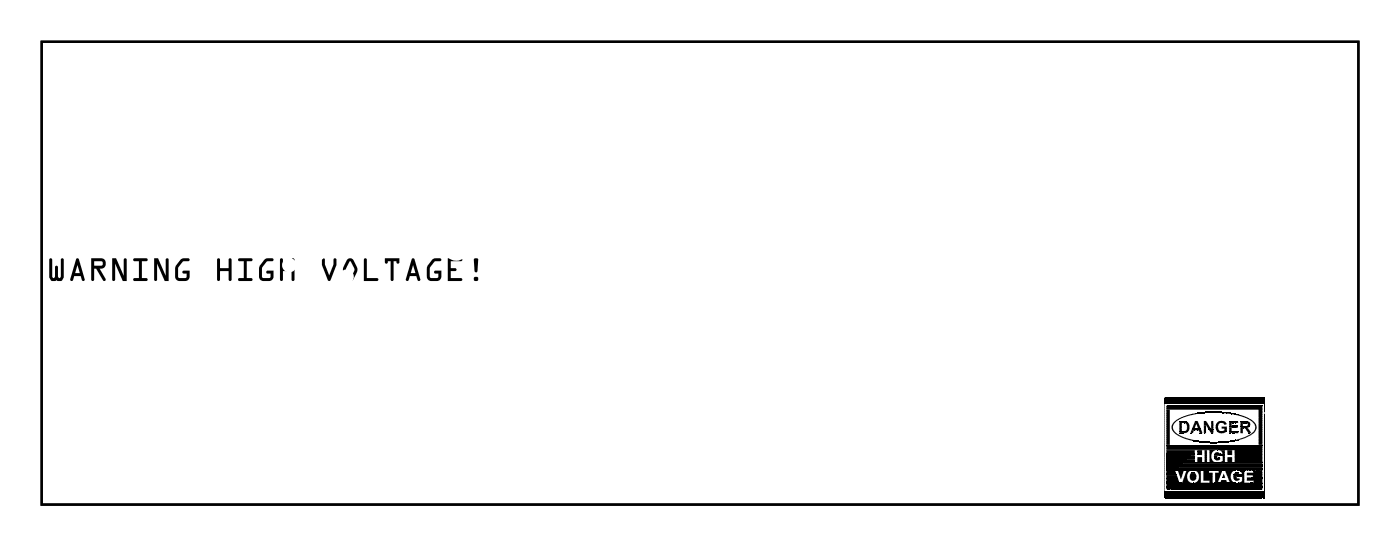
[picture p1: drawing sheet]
<svg xmlns="http://www.w3.org/2000/svg" width="122mm" height="48mm" viewBox="0 0 122 48" stroke-linecap="round" stroke-linejoin="round" font-family="sans-serif">
<path d="M3.6 3.6h114.8v40.3h-114.8z" fill="none" stroke="#000" stroke-width=".2"/>
<g fill="#000">
<path d="M101.5 34.6h.1zM101.5 35.2l.1 7.6-.1-.1zM101.6 35.1v.1zM101.6 34.6h.1zM101.6 34.6l.1 .1zM101.7 35.3h8.4v3.4h-.4v-3h-8zM101.7 35.7h.3v3h-.3zM101.7 38.8h8.4v1.4l-2.5 .1v-1.1h-5.9zM101.7 39.2h4.4l-.3 .1-.2 .2v.4l.3 .4h-.5v-1.1zM101.7 39.2h2.5v.3h-2.5zM101.7 39.5h2.5l-.2 .1zM101.7 39.6h2.5v.1z"/>
<path d="M101.7 39.9h2.5zM101.7 40h2.5v.1zM101.7 34.6l.1 .1zM101.7 39.8l2.5-.1v.1zM101.7 39.9h1.9zM101.8 34.6l.1 .1zM101.9 34.6v.1zM101.9 34.6h.1zM102 34.6v.1zM102 34.6h.1zM102.1 34.6v.1zM102.1 34.6h.1z"/>
<path d="M102.1 34.6l.1 .1zM102.2 34.6h.1zM102.2 34.6l.1 .1zM102.3 34.6l.1 .1zM102.4 34.6l.1 .1zM102.5 34.6l.1 .1zM102.6 34.6v.1zM102.6 34.6h.1zM102.7 34.6v.1zM102.7 34.6h.1zM102.8 34.6v.1zM102.8 34.6h.1z"/>
<path d="M102.8 36.7h.7zM102.8 37.5l.8 .1zM102.8 37.7h.1zM102.8 34.6l.1 .1zM102.8 36.7h.5zM102.8 36.7h.8l.1 .3-.1 .5h-.3l.2-.2-.1-.4-.6-.1zM102.8 36.9l.2-.1v.7h-.2zM102.8 37.6h.8l-.3 .1h-.5zM102.9 34.6h.1zM102.9 34.6l.1 .1zM102.9 37.7h.1zM103 34.6l.1 .1z"/>
<path d="M103 37.7h.1zM103.1 34.6l.1 .1zM103.1 37.7h.1zM103.2 34.6v.1zM103.2 34.6h.1zM103.3 34.6v.1zM103.3 34.6h.1zM103.4 34.6v.1zM103.4 34.6h.1zM103.4 34.6l.1 .1zM103.5 34.6h.1zM102.3 36.8l.7-.5 .5-.2h.4l-.9 .3-.4 .3-.3 .3v.3l.1 .2 .4 .4 .6 .3 .9 .2-.8-.1-1-.5-.4-.5v-.2z"/>
<path d="M103.5 34.6l.1 .1zM103.6 34.6l.1 .1zM103.7 34.6l.1 .1zM103.8 34.6l.1 .1zM103.8 37.7h.1zM103.9 34.6v.1zM103.9 37.5h.2l-.1 .2h-.2zM103.9 37.3h.8l.1 .4h-.2l-.1-.2h-.6zM103.9 38.4h.5zM103.9 34.6h.1zM103.9 37.3h.5zM103.9 37.3h.8z"/>
<path d="M103.6 36.1l.9-.1-.6 .2zM104 34.6v.1zM104 34.6h.1zM104.1 34.6v.1zM104.1 38.4h.5zM104.1 36.9h.2v.1l-.1 .3h-.2zM104.1 36h.6zM104.1 34.6h.1zM104.1 34.6l.1 .1zM104.2 34.6h.1zM104.2 36.7h.3l.2 .6h-.2l-.2-.4h-.2zM104.2 38.4h.7z"/>
<path d="M104.2 34.6l.1 .1zM104.2 36h.7zM104.3 34.6l.1 .1zM104.4 39.3h.4v.3h-.4zM104.4 34.6l.1 .1zM104.4 39.2h.4v.1zM104.4 39.3h.2zM104.4 39.3h.4zM104.4 39.6h.1zM104.4 39.8h.4v.5h-.4zM104.4 35.9l.9 .1zM104.4 38.4l.8 .1z"/>
<path d="M104.5 34.6v.1zM104.5 34.6h.1zM104.5 39.6h.1zM104.6 34.6v.1zM104.6 34.6h.1zM104.7 34.6v.1zM104.7 34.6h.1zM104.7 34.6l.1 .1zM104.8 34.6h.1zM104.8 34.6l.1 .1zM104.8 38.5h2zM104.9 35.9h1.9z"/>
<path d="M104.9 34.6l.1 .1zM104.9 37h.3v.7h-.3zM105 36.7h.2l.4 .6h-.3l-.1-.3h-.3zM105 34.6l.1 .1zM105 39.2h.2v1.1h-.2zM105.1 34.6l.1 .1zM105.2 34.6v.1zM105.2 34.6h.1zM105.2 35.8l1.2 .1zM105.2 38.5l1.3 .1zM105.3 34.6v.1zM105.3 34.6h.1z"/>
<path d="M105.4 34.6v.1zM105.4 37.3h.2zM105.4 37.3l.4 .1zM105.4 37.4h.4v.3h-.2zM105.4 34.6h.1zM105.4 34.6l.1 .1zM105.5 34.6h.1zM105.5 34.6l.1 .1zM105.6 34.6l.1 .1zM105.6 36.7h.2v.6h-.2zM105.7 34.6l.1 .1zM105.8 34.6v.1z"/>
<path d="M105.8 34.6h.1zM105.8 39.5l1 .1zM105.8 39.6h1v.7h-.4l.2-.2v-.4h-.8zM105.8 39.7h.3l.1 .2h-.4zM105.9 34.6v.1zM105.9 39.9h.5zM105.9 39.9l.5 .1-.2 .1h-.2zM105.9 34.6h.1zM106 34.6v.1zM106 34.6h.1zM106 34.6l.1 .1zM106 39.4h.3l.1 .1h-.5z"/>
<path d="M106.1 36.8h.3l-.2 .2v.3l.2 .2h-.3l-.1-.1v-.2zM106.1 35.9v.1zM106.1 34.6h.1zM106.1 37.5l.9 .1zM106.1 39.2h.1zM106.1 34.6l.1 .1zM106.1 37.6h.8l-.4 .1zM106.2 35.9v.1zM106.2 34.6l.1 .1zM106.2 35.9l.1 .1zM106.3 34.6l.1 .1zM106.3 35.9l.1 .1z"/>
<path d="M106.3 39.2h.5v.3h-.3h.1v-.1zM106.4 34.6l.1 .1zM106.4 35.9l.9 .1zM106.5 38.4l.8 .1zM106.5 34.6v.1zM106.1 36.8l.4-.2 .3 .1 .1 .2-.2 .1-.1-.2zM106.5 37.1h.5v.4h-.4h.2v-.2h-.3zM106.5 34.6h.1zM106.6 34.6v.1zM106.6 34.6h.1zM106.7 34.6v.1zM106.7 34.6h.1z"/>
<path d="M106.7 36h.9zM106.7 34.6l.1 .1zM106.8 34.6h.1zM106.8 38.4h.7zM106.8 34.6l.1 .1zM106.9 34.6l.1 .1zM107 34.6l.1 .1zM107 39.2h.4v.4h-.4zM107 39.6h.1zM107 39.8h.4v.5h-.4zM107.1 38.4h.5zM107.1 34.6v.1z"/>
<path d="M107.1 34.6h.1zM107.1 37.1h.8zM107.1 39.6h.1zM107.2 34.6v.1zM107.2 36.7h.8zM107.2 36.7h.8v.1h-.9zM107.2 36.8h.2v.3h-.2zM107.2 37.1h.7v.1h-.8zM107.2 37.2h.2v.3h-.2zM107.2 37.5l.8 .1zM107.1 37.6h.9v.1h-.8zM107.2 37.7h.1z"/>
<path d="M107.2 34.6h.1zM107.2 36h.6zM107.3 34.6v.1zM107.3 38.4h.5zM107.3 34.6h.1zM107.3 34.6l.1 .1zM107.4 36.7h.1zM107.4 37.7h.1zM107.4 34.6h.1zM107.4 36l.5 .1zM107.4 34.6l.1 .1zM107.4 38.3l.5 .1z"/>
<path d="M107.5 37.2v.1zM107.5 36.7h.1zM107.5 37.7h.1zM107.5 34.6l.1 .1zM107.5 37.2l.1 .1zM107.6 36.1h.4zM107.6 34.6l.1 .1zM107.6 36.7h.1zM107.6 37.7h.1zM107.6 37.2l.2 .1zM107.6 38.3h.4zM107.7 34.6l.1 .1z"/>
<path d="M107.7 36.1l.8 .1 .8 .5 .3 .4-.2 .5-.8 .6-.6 .1h-.2l.7-.2 .6-.3 .3-.3 .1-.4-.2-.3-.4-.3zM107.7 36.7h.1zM107.8 34.6v.1zM107.8 34.6h.1zM107.8 36.7h.1zM107.9 34.6v.1zM107.9 34.6h.1zM108 34.6v.1zM108 34.6h.1zM108 34.6l.1 .1zM108.1 34.6h.1zM108.1 34.6l.1 .1z"/>
<path d="M108.1 37.1h.8l-.1 .2 .3 .4h-.3l-.2-.4h-.4zM108.1 37.3h.3v.4h-.3zM108.2 36.7h.6zM108.2 36.7h.7l.1 .2v.2h-.3l.1-.1v-.1l-.7-.1zM108.2 36.8h.2v.3h-.3zM108.2 37.1h.8zM108.2 34.6l.1 .1zM108.2 36.7h.1zM108.3 34.6l.1 .1zM108.3 36.7h.1zM108.4 34.6v.1zM108.4 36.7h.1z"/>
<path d="M108.4 34.6h.1zM108.5 34.6v.1zM108.5 36.7h.1zM108.5 34.6h.1zM108.6 34.6v.1zM108.6 34.6h.1zM108.6 34.6l.1 .1zM108.7 34.6h.1zM108.7 34.6l.1 .1zM108.8 34.6l.1 .1zM108.8 37.7h.1zM108.9 34.6l.1 .1z"/>
<path d="M108.9 37.7h.1zM109 34.6l.1 .1zM109.1 34.6v.1zM109.1 34.6h.1zM109.2 34.6v.1zM109.2 34.6h.1zM109.3 34.6v.1zM109.3 34.6h.1zM109.3 34.6l.1 .1zM109.4 34.6h.1zM109.4 34.6l.1 .1zM109.5 34.6l.1 .1z"/>
<path d="M109.6 34.6l.1 .1zM109.7 34.6v.1zM109.7 34.6h.1zM109.8 34.6v.1zM109.8 34.6h.1zM109.9 34.6v.1zM109.9 34.6h.1zM109.9 34.6l.1 .1zM110 34.6h.1zM110 34.6l.1 .1zM110.1 34.6h.1zM110.1 34.6l.1 .1z"/>
<path d="M110.2 35.1v.2zM110.2 34.6l.1 .1zM110.2 35.4v.1zM110.2 35.5v.2zM110.2 35.7v.2zM110.2 35.9v.2zM110.2 36.1v.2zM110.2 36.3v.5zM110.2 36.9v.2zM110.2 37.1v.2zM110.2 37.3v.2zM110.2 37.5v.2z"/>
<path d="M110.2 37.8v.2zM110.2 38v.2zM110.2 38.2v.2zM110.2 38.5v.1zM110.2 38.6v.2zM110.2 38.9v.1zM110.2 39v.6zM110.2 39.7v1.9zM101.5 42.8h.1zM101.7 40l1.8 .1zM101.7 40.1h2.5v.1zM101.7 40.1l1.7 .1z"/>
<path d="M101.7 40.2l2.5 .1h-2.5zM101.7 40.3h8.4v.1h-6.9zM101.7 40.4h8.4v.1h-7.1zM101.7 40.5h1.3zM101.7 40.6h1.2zM101.7 40.7h8.4v.1h-7.3zM101.7 40.7l1.1 .1zM101.7 40.8h8.4l-7.4 .1zM101.7 40.8l1 .1zM101.7 40.9h.8zM101.7 41h.7zM101.7 41h.8l.1 .2h-.9z"/>
<path d="M101.7 41.2h.9zM101.7 41.2h.9v.1zM101.7 41.3h.5zM101.7 41.4h.9l.1 .3-1-.1zM101.7 41.6l.5 .1zM101.7 41.7h1l.1 .2h-1.1zM101.7 41.9h.9zM101.7 41.9l1.1 .1zM101.7 42h1.1zM101.7 42l.8 .1zM101.7 42.1h8.4v.2h-8.4zM101.7 42.3h.5z"/>
<path d="M101.7 42.4h.8zM101.7 42.4l8.4 .1-.1 .1h-8.3zM101.7 40.4h1.4zM101.7 40.6h8.4zM101.7 41.2h.6zM101.7 41.3l.9 .1zM101.7 41.7h1zM101.7 42h.5zM101.7 42.6h.4zM102.1 42.6h.1zM102.1 42.6h6.7zM102.2 42h.6z"/>
<path d="M102.5 42l.5 .1zM102.6 40.9h7.5v.1l-.9-.1zM102.7 41h.5l-.2 .7zM103.4 41h.4l-.3 .2v.5l.1 .2 .3 .2h-.8zM103.8 41.2h.4l.1 .2v.3l-.2 .2h-.1l-.2-.2-.1-.2zM103.9 41.2h.3zM104.1 42.6h.1zM104.2 41h1.2v.2h.3v.8l.1 .1h-.4l.1-.1v-.1h-.6v-.9zM104.2 42.6h.1zM104.3 41h.4v1l.6 .1h-1.2l.4-.2v-.3v-.3zM104.5 42.8h.1zM105.8 42l1.9 .1z"/>
<path d="M105.9 41.2h.3v-.2h.4l-.4 1h-.3zM106.5 41.8h.4l.1 .2h-.6zM106.6 41.6h.1zM106.7 41.3v-.1l.1 .4h-.2zM106.8 41h.8zM106.8 41h.7l-.2 .3v.3l.1 .3 .2 .1h-.4zM107.5 41.4h.3v.2l.3 .1v.1l-.4 .1-.2-.2zM107.5 41.3h1zM107.5 41.4l1-.1v.7l.4 .1h-.9l.3-.2v-.4l-.8-.1zM107.6 41.2h.4l.1 .1h-.6zM107.7 41.2h.3zM107.8 40.9l.3 .1z"/>
<path d="M107.8 41.1l.1 .1zM107.8 42.6h.1zM107.9 42.6h.1zM108 41h.4zM108 42.6h.1zM108.1 41h.2zM108.1 40.9l.5 .1zM108.1 41h.4zM108.1 42.6h.1zM108.2 41h.3v.3h-.3h.1zM108.2 42.6h.1zM108.4 41h.1z"/>
<path d="M108.5 41h.1zM108.6 40.9l.2 .1zM108.7 41.6h.4l-.4 .1zM108.7 41.7h1.4zM108.7 41.7h1.4v.3l-.9 .1 .1-.2h-.6zM108.8 40.9l.2 .1zM108.9 41h.1zM109 42v.1zM109 40.9l.2 .1zM109 41.6l1.1 .1zM109.1 42v.1zM109.1 41.6h1z"/>
<path d="M109.1 42l.1 .1zM108.7 41.2h.6v-.2h.8v.6h-1l.2-.1-.1-.1h-.5zM109.3 41h.2zM109.3 41h.8zM109.5 41h.2zM109.7 41h.2zM110.1 42.8l.1-.1v.1zM110.2 41.7v.4zM110.2 42.1v.4zM110.2 42.6v.1z"/>
<path d="M3.6 3.6v40.3h114.8v-40.3zM3.6 3.6h114.8v40.3h-114.8z"/>
<path d="M4.3 22.5h.2l.1 .1v1.5v.1h.1l.1-.1v-.8a.13 .13 0 0 1 .1-.2 .14 .14 0 0 1 .2 .2v.8v.1h.1l.1-.1v-1.5a.13 .13 0 0 1 .1-.1 .13 .13 0 0 1 .2 .1v1.6l-.2 .3h-.3l-.2-.1-.3 .1-.3-.3zM4.3 22.5v1.7l.3 .3 .3-.1 .2 .1h.3l.2-.3v-1.6a.13 .13 0 0 0-.2-.1 .13 .13 0 0 0-.1 .1v1.5l-.1 .1h-.1v-.1v-.8a.14 .14 0 0 0-.2-.2 .13 .13 0 0 0-.1 .2v.8l-.1 .1h-.1v-.1v-1.5l-.1-.1zM6.7 22.5l.2 .1 .5 1.7a.13 .13 0 0 1-.1 .2 .13 .13 0 0 1-.2-.1l-.1-.4h-.5l-.1 .4a.13 .13 0 0 1-.2 .1 .13 .13 0 0 1-.1-.2zM6.7 22.5l-.6 1.8a.13 .13 0 0 0 .1 .2 .13 .13 0 0 0 .2-.1l.1-.4h.5l.1 .4a.13 .13 0 0 0 .2 .1 .13 .13 0 0 0 .1-.2l-.5-1.7zM6.8 23.1l-.3 .7h.5zM6.8 23.1l.2 .7h-.5zM8 22.5h.8a.46 .46 0 0 1 .4 .5 .46 .46 0 0 1-.5 .4l.5 .9a.13 .13 0 0 1 0 .2 .13 .13 0 0 1-.2-.1l-.6-1h-.2v.9a.13 .13 0 0 1-.1 .2 .13 .13 0 0 1-.1-.2zM8 22.5v1.8a.13 .13 0 0 0 .1 .2 .13 .13 0 0 0 .1-.2v-.9h.2l.6 1a.13 .13 0 0 0 .2 0 .13 .13 0 0 0 0-.1l-.5-.9a.46 .46 0 0 0 .5-.4 .46 .46 0 0 0-.4-.5zM8.2 22.7v.4h.6h.1v-.3zM8.2 22.7l.7 .1 .1 .3h-.2h-.6zM9.8 22.5h.3l.7 1.5v-1.4a.13 .13 0 0 1 .1-.1 .13 .13 0 0 1 .1 .1v1.9h-.3l-.7-1.6v1.4a.13 .13 0 0 1-.1 .2 .13 .13 0 0 1-.1-.2zM9.8 22.5v1.8a.13 .13 0 0 0 .1 .2 .13 .13 0 0 0 .1-.2v-1.4l.7 1.6h.3v-1.9a.13 .13 0 0 0-.1-.1 .13 .13 0 0 0-.1 .1v1.4l-.7-1.5zM11.6 22.5h1.1a.13 .13 0 0 1 .2 .1 .13 .13 0 0 1-.2 .1h-.3v1.5h.3a.13 .13 0 0 1 .2 .1 .14 .14 0 0 1-.2 .2h-1a.13 .13 0 0 1-.1-.2 .13 .13 0 0 1 .1-.1h.4v-1.5h-.4zM11.6 22.5l.1 .2h.4v1.5h-.4a.13 .13 0 0 0-.1 .1 .13 .13 0 0 0 .1 .2h1a.14 .14 0 0 0 .2-.2 .13 .13 0 0 0-.2-.1h-.3v-1.5h.3a.13 .13 0 0 0 .2-.1 .13 .13 0 0 0-.2-.1zM13.4 22.5h.4l.6 1.5v-1.4a.13 .13 0 0 1 .2-.1 .13 .13 0 0 1 .1 .1v1.9h-.3l-.7-1.6v1.4a.13 .13 0 0 1-.1 .2 .14 .14 0 0 1-.2-.2zM13.4 22.5v1.8a.14 .14 0 0 0 .2 .2 .13 .13 0 0 0 .1-.2v-1.4l.7 1.6h.3v-1.9a.13 .13 0 0 0-.1-.1 .13 .13 0 0 0-.2 .1v1.4l-.6-1.5zM15.7 22.6l.2-.1h.5a.13 .13 0 0 1 .1 .1 .13 .13 0 0 1-.1 .1l-.4 .1-.5 .5 .1 .9h.6l.1-.4h-.3a.13 .13 0 0 1-.1-.1 .13 .13 0 0 1 .1-.1h.5v.5a.39 .39 0 0 1-.4 .4h-.4a.38 .38 0 0 1-.4-.4v-.9zM15.7 22.6a1.44 1.44 0 0 0-.3 1.8 1.01 1.01 0 0 0 1 0l.1-.3v-.5h-.5a.13 .13 0 0 0-.1 .1 .13 .13 0 0 0 .1 .1h.3l-.1 .4h-.6l-.1-.9 .5-.5 .4-.1a.13 .13 0 0 0 .1-.1 .13 .13 0 0 0-.1-.1h-.4zM19 22.5l.2 .1v.7h.7v-.7a.13 .13 0 0 1 .2-.1 .13 .13 0 0 1 .1 .1v1.7a.13 .13 0 0 1-.1 .2 .14 .14 0 0 1-.2-.2v-.7h-.7v.7a.13 .13 0 0 1-.1 .2 .14 .14 0 0 1-.2-.2zM19 22.5l-.1 1.8a.14 .14 0 0 0 .2 .2 .13 .13 0 0 0 .1-.2v-.7h.7v.7a.14 .14 0 0 0 .2 .2 .13 .13 0 0 0 .1-.2v-1.7a.13 .13 0 0 0-.1-.1 .13 .13 0 0 0-.2 .1v.7h-.7v-.7zM20.8 22.5h1.1a.13 .13 0 0 1 .1 .1 .13 .13 0 0 1-.1 .1h-.4v1.5h.4a.13 .13 0 0 1 .1 .1 .13 .13 0 0 1-.1 .2h-1a.13 .13 0 0 1-.1-.2 .13 .13 0 0 1 .1-.1h.4v-1.5h-.5zM20.8 22.5v.2h.5v1.5h-.4a.13 .13 0 0 0-.1 .1 .13 .13 0 0 0 .1 .2h1a.13 .13 0 0 0 .1-.2 .13 .13 0 0 0-.1-.1h-.4v-1.5h.4a.13 .13 0 0 0 .1-.1 .13 .13 0 0 0-.1-.1zM23 22.6l.2-.1h.5a.13 .13 0 0 1 .1 .1 .13 .13 0 0 1-.1 .1l-.4 .1-.4 .5v.9h.7v-.4h-.3a.13 .13 0 0 1-.1-.1 .13 .13 0 0 1 .1-.1h.5v.5a.39 .39 0 0 1-.3 .4h-.5a.38 .38 0 0 1-.4-.4v-.9zM23 22.6a1.44 1.44 0 0 0-.3 1.8 1.01 1.01 0 0 0 1 0l.1-.3v-.5h-.5a.13 .13 0 0 0-.1 .1 .13 .13 0 0 0 .1 .1h.3v.4h-.7v-.9l.4-.5 .4-.1a.13 .13 0 0 0 .1-.1 .13 .13 0 0 0-.1-.1h-.4zM24.4 22.5l.3 .1v.7h.7v-.7a.13 .13 0 0 1 .1-.1 .13 .13 0 0 1 .2 .1v1.7a.14 .14 0 0 1-.2 .2 .13 .13 0 0 1-.1-.2v-.7h-.7v.7a.14 .14 0 0 1-.2 .2 .13 .13 0 0 1-.1-.2zM24.4 22.5v1.8a.13 .13 0 0 0 .1 .2 .14 .14 0 0 0 .2-.2v-.7h.7v.7a.13 .13 0 0 0 .1 .2 .14 .14 0 0 0 .2-.2v-1.7a.13 .13 0 0 0-.2-.1 .13 .13 0 0 0-.1 .1v.7h-.7v-.7zM28.1 22.5l.2 .1v.4l.4 1 .4-1v-.4a.13 .13 0 0 1 .1-.1 .13 .13 0 0 1 .1 .1v.5l-.5 1.3-.1 .1-.1-.1-.5-1.3zM28.1 22.5v.6l.5 1.3 .1 .1 .1-.1 .5-1.3v-.5a.13 .13 0 0 0-.1-.1 .13 .13 0 0 0-.1 .1v.4l-.4 1-.4-1v-.4zM30.3 22.6l.2-.1 .3 .2a1.17 1.17 0 0 1 0 1.7l-.3 .1-.2-.1-.4-.8a1.17 1.17 0 0 1 .3-.9zM30.3 22.6l-.4 .7a1.16 1.16 0 0 0 .3 1 .33 .33 0 0 0 .6 0l.3-.7v-.3l-.3-.7-.3-.1zM30.5 22.8l-.3 .7 .3 .7 .4-.7-.3-.7zM30.5 22.8h.1l.3 .7-.4 .7-.3-.7zM31.8 22.5h.1l.1 .1v1.6h.9a.13 .13 0 0 1 .1 .1 .13 .13 0 0 1-.1 .2h-1.2zM31.8 22.5l-.1 2h1.2a.13 .13 0 0 0 .1-.2 .13 .13 0 0 0-.1-.1h-.9v-1.6l-.1-.1zM33.6 22.5h1.2v.3a.13 .13 0 0 1-.1 .2 .13 .13 0 0 1-.1-.2v-.1h-.3v1.6a.13 .13 0 0 1-.1 .2 .13 .13 0 0 1-.1-.2v-1.6h-.3v.1a.13 .13 0 0 1-.1 .2 .13 .13 0 0 1-.1-.2zM33.6 22.5v.3a.13 .13 0 0 0 .1 .2 .13 .13 0 0 0 .1-.2v-.1h.3v1.6a.13 .13 0 0 0 .1 .2 .13 .13 0 0 0 .1-.2v-1.6h.3v.1a.13 .13 0 0 0 .1 .2 .13 .13 0 0 0 .1-.2v-.3zM35.9 22.5l.2 .1 .6 1.7a.14 .14 0 0 1-.2 .2 .13 .13 0 0 1-.1-.1l-.1-.4h-.6l-.1 .4a.13 .13 0 0 1-.1 .1 .13 .13 0 0 1-.1-.2zM35.9 22.5l-.5 1.8a.13 .13 0 0 0 .1 .2 .13 .13 0 0 0 .1-.1l.1-.4h.6l.1 .4a.13 .13 0 0 0 .1 .1 .14 .14 0 0 0 .2-.2l-.6-1.7zM36 23.1l-.2 .7h.4zM36 23.1l.2 .7h-.4zM37.7 22.6l.1-.1h.5a.13 .13 0 0 1 .2 .1 .13 .13 0 0 1-.2 .1l-.4 .1-.4 .5v.9h.7v-.4h-.2a.13 .13 0 0 1-.2-.1 .13 .13 0 0 1 .2-.1h.5v.5a.39 .39 0 0 1-.4 .4h-.5a.38 .38 0 0 1-.4-.4v-.9zM37.7 22.6a1.44 1.44 0 0 0-.4 1.8 1.01 1.01 0 0 0 1.1 0l.1-.3v-.5h-.5a.13 .13 0 0 0-.2 .1 .13 .13 0 0 0 .2 .1h.2v.4h-.7v-.9l.4-.5 .4-.1a.13 .13 0 0 0 .2-.1 .13 .13 0 0 0-.2-.1h-.3zM39 22.5h1.2a.13 .13 0 0 1 .1 .1 .13 .13 0 0 1-.1 .1h-.9v.6h.4a.13 .13 0 0 1 .1 .2 .13 .13 0 0 1-.1 .1h-.4v.6h.9a.13 .13 0 0 1 .1 .1 .13 .13 0 0 1-.1 .2h-1.2zM39 22.5v2h1.2a.13 .13 0 0 0 .1-.2 .13 .13 0 0 0-.1-.1h-.9v-.6h.4a.13 .13 0 0 0 .1-.1 .13 .13 0 0 0-.1-.2h-.4v-.6h.9a.13 .13 0 0 0 .1-.1 .13 .13 0 0 0-.1-.1zM41.3 24.3a.2 .2 0 0 1 .4 0 .2 .2 0 0 1-.4 0zM41.3 24.3a.2 .2 0 0 0 .4 0 .2 .2 0 0 0-.4 0zM41.3 22.5h.3l.1 .1-.1 1a.13 .13 0 0 1-.1 .1 .13 .13 0 0 1-.1-.1zM41.3 22.5l.1 1.1a.13 .13 0 0 0 .1 .1 .13 .13 0 0 0 .1-.1l.1-1-.1-.1z"/>
<path d="M4.3 22.5h.2l.1 .1v1.5v.1h.1l.1-.1v-.8a.13 .13 0 0 1 .1-.2 .14 .14 0 0 1 .2 .2v.8v.1h.1l.1-.1v-1.5a.13 .13 0 0 1 .1-.1 .13 .13 0 0 1 .2 .1v1.6l-.2 .3h-.3l-.2-.1-.3 .1-.3-.3zM6.7 22.5l.2 .1 .5 1.7a.13 .13 0 0 1-.1 .2 .13 .13 0 0 1-.2-.1l-.1-.4h-.5l-.1 .4a.13 .13 0 0 1-.2 .1 .13 .13 0 0 1-.1-.2zM6.8 23.1l-.3 .7h.5zM8 22.5h.8a.46 .46 0 0 1 .4 .5 .46 .46 0 0 1-.5 .4l.5 .9a.13 .13 0 0 1 0 .2 .13 .13 0 0 1-.2-.1l-.6-1h-.2v.9a.13 .13 0 0 1-.1 .2 .13 .13 0 0 1-.1-.2zM8.2 22.7v.4h.6h.2l-.1-.3zM9.8 22.5h.3l.7 1.5v-1.4a.13 .13 0 0 1 .1-.1 .13 .13 0 0 1 .1 .1v1.9h-.3l-.7-1.6v1.4a.13 .13 0 0 1-.1 .2 .13 .13 0 0 1-.1-.2zM11.6 22.5h1.1a.13 .13 0 0 1 .2 .1 .13 .13 0 0 1-.2 .1h-.3v1.5h.3a.13 .13 0 0 1 .2 .1 .14 .14 0 0 1-.2 .2h-1a.13 .13 0 0 1-.1-.2 .13 .13 0 0 1 .1-.1h.4v-1.5h-.4zM13.4 22.5h.4l.6 1.5v-1.4a.13 .13 0 0 1 .2-.1 .13 .13 0 0 1 .1 .1v1.9h-.3l-.7-1.6v1.4a.13 .13 0 0 1-.1 .2 .14 .14 0 0 1-.2-.2zM15.7 22.6l.2-.1h.5a.13 .13 0 0 1 .1 .1 .13 .13 0 0 1-.1 .1l-.4 .1-.5 .5 .1 .9h.6l.1-.4h-.3a.13 .13 0 0 1-.1-.1 .13 .13 0 0 1 .1-.1h.5v.5a.39 .39 0 0 1-.4 .4h-.4a.38 .38 0 0 1-.4-.4 1.36 1.36 0 0 1 .4-1.5zM19 22.5l.2 .1v.7h.7v-.7a.13 .13 0 0 1 .2-.1 .13 .13 0 0 1 .1 .1v1.7a.13 .13 0 0 1-.1 .2 .14 .14 0 0 1-.2-.2v-.7h-.7v.7a.13 .13 0 0 1-.1 .2 .14 .14 0 0 1-.2-.2zM20.8 22.5h1.1a.13 .13 0 0 1 .1 .1 .13 .13 0 0 1-.1 .1h-.4v1.5h.4a.13 .13 0 0 1 .1 .1 .13 .13 0 0 1-.1 .2h-1a.13 .13 0 0 1-.1-.2 .13 .13 0 0 1 .1-.1h.4v-1.5h-.5zM23 22.6l.2-.1h.5a.13 .13 0 0 1 .1 .1 .13 .13 0 0 1-.1 .1l-.4 .1-.4 .5v.9h.7v-.4h-.3a.13 .13 0 0 1-.1-.1 .13 .13 0 0 1 .1-.1h.5v.5a.39 .39 0 0 1-.3 .4h-.5a.38 .38 0 0 1-.4-.4 1.36 1.36 0 0 1 .4-1.5zM24.4 22.5l.3 .1v.7h.7v-.7a.13 .13 0 0 1 .1-.1 .13 .13 0 0 1 .2 .1v1.7a.14 .14 0 0 1-.2 .2 .13 .13 0 0 1-.1-.2v-.7h-.7v.7a.14 .14 0 0 1-.2 .2 .13 .13 0 0 1-.1-.2zM28.1 22.5l.2 .1v.4l.4 1 .4-1v-.4a.13 .13 0 0 1 .1-.1 .13 .13 0 0 1 .1 .1v.5l-.5 1.3-.1 .1-.1-.1-.5-1.3zM30.3 22.6l.2-.1 .3 .2a1.17 1.17 0 0 1 0 1.7l-.3 .1-.3-.2a1.17 1.17 0 0 1 .1-1.7zM30.5 22.8l-.3 .7 .3 .7 .4-.7-.3-.7zM31.8 22.5h.1l.1 .1v1.6h.9a.13 .13 0 0 1 .1 .1 .13 .13 0 0 1-.1 .2h-1.2zM33.6 22.5h1.2v.3a.13 .13 0 0 1-.1 .2 .13 .13 0 0 1-.1-.2v-.1h-.3v1.6a.13 .13 0 0 1-.1 .2 .13 .13 0 0 1-.1-.2v-1.6h-.3v.1a.13 .13 0 0 1-.1 .2 .13 .13 0 0 1-.1-.2zM35.9 22.5l.2 .1 .6 1.7a.14 .14 0 0 1-.2 .2 .13 .13 0 0 1-.1-.1l-.1-.4h-.6l-.1 .4a.13 .13 0 0 1-.1 .1 .13 .13 0 0 1-.1-.2zM36 23.1l-.2 .7h.4zM37.7 22.6l.1-.1h.5a.13 .13 0 0 1 .2 .1 .13 .13 0 0 1-.2 .1l-.4 .1-.4 .5v.9h.7v-.4h-.2a.13 .13 0 0 1-.2-.1 .13 .13 0 0 1 .2-.1h.5v.5a.39 .39 0 0 1-.4 .4h-.5a.38 .38 0 0 1-.4-.4 1.36 1.36 0 0 1 .5-1.5zM39 22.5h1.2a.13 .13 0 0 1 .1 .1 .13 .13 0 0 1-.1 .1h-.9v.6h.4a.13 .13 0 0 1 .1 .2 .13 .13 0 0 1-.1 .1h-.4v.6h.9a.13 .13 0 0 1 .1 .1 .13 .13 0 0 1-.1 .2h-1.2zM41.3 24.3a.2 .2 0 0 1 .4 0 .2 .2 0 0 1-.4 0zM41.3 22.5h.3l.1 .1-.1 1a.13 .13 0 0 1-.1 .1 .13 .13 0 0 1-.1-.1z"/>
</g>
<g fill="none" stroke="#000" stroke-width=".09">
<path d="M101.5 34.7h8.7M101.5 34.8h8.7M101.5 34.9h8.7M101.5 35h8.7M101.5 35.1h8.7M101.6 34.7h8.6M101.6 34.8h8.6M101.6 34.9h8.6M101.6 35h8.6M101.6 35.1h8.6M101.7 38.7h8.4M101.7 39.5h2.4"/>
<path d="M101.7 39.5h2.5M101.7 39.6h2.2M101.7 39.7h2.1M101.7 39.7h2.5M101.7 39.8h2M101.7 39.8h2.5M101.7 40h2.5M101.7 35.3h8.4M101.7 39.6h2.5M104.6 38.5h2.5M104.6 35.9h2.5M101.5 42.8h8.7"/>
<path d="M101.5 42.9h8.7M101.5 43h8.7M101.5 43.1h8.7M101.5 43.2h8.7M101.5 43.3h8.7M101.6 42.8h8.6M101.6 42.9h8.6M101.6 43h8.6M101.6 43.1h8.6M101.6 43.2h8.6M101.6 43.3h8.6M101.7 40.2h2.5"/>
<path d="M101.7 40.3h8.4M101.7 40.4h8.4M101.7 40.5h8.4M101.7 40.7h8.4M101.7 40.8h8.4M101.7 40.9h6.1M101.7 42.1h8.4M101.7 42.4h8.4M101.7 40.1h2.5M101.7 40.9h8.4M102.2 42.3h6.6M102.5 42.4h7.6"/>
<path d="M103.3 40.3h2.7M106.2 40.3h3.9"/>
</g>
<circle cx="60" cy="32.6" r=".35" fill="#fff"/>
<circle cx="60" cy="32.6" r=".35" fill="none" stroke="#fff" stroke-width=".55"/>
<circle cx="41.2" cy="38.1" r=".35" fill="#fff"/>
<circle cx="41.2" cy="38.1" r=".35" fill="none" stroke="#fff" stroke-width=".55"/>
<circle cx="42.2" cy="17.6" r=".65" fill="#fff"/>
<circle cx="42.2" cy="17.6" r=".65" fill="none" stroke="#fff" stroke-width=".75" stroke-linecap="butt"/>
<circle cx="42.2" cy="12.7" r=".65" fill="#fff"/>
<circle cx="42.2" cy="12.7" r=".65" fill="none" stroke="#fff" stroke-width=".75" stroke-linecap="butt"/>
<circle cx="39.8" cy="21.7" r=".64" fill="#fff"/>
<circle cx="39.8" cy="21.7" r=".64" fill="none" stroke="#fff" stroke-width=".76" stroke-linecap="butt"/>
<circle cx="42.3" cy="21.7" r=".64" fill="#fff"/>
<circle cx="42.3" cy="21.7" r=".64" fill="none" stroke="#fff" stroke-width=".76" stroke-linecap="butt"/>
<circle cx="39.7" cy="8.3" r=".64" fill="#fff"/>
<circle cx="39.7" cy="8.3" r=".64" fill="none" stroke="#fff" stroke-width=".76" stroke-linecap="butt"/>
<circle cx="42.2" cy="8.3" r=".64" fill="#fff"/>
<circle cx="42.2" cy="8.3" r=".64" fill="none" stroke="#fff" stroke-width=".76" stroke-linecap="butt"/>
<circle cx="13.5" cy="19.5" r=".35" fill="#fff"/>
<circle cx="13.5" cy="19.5" r=".35" fill="none" stroke="#fff" stroke-width=".55"/>
<circle cx="13.5" cy="15.9" r=".35" fill="#fff"/>
<circle cx="13.5" cy="15.9" r=".35" fill="none" stroke="#fff" stroke-width=".55"/>
<circle cx="16.7" cy="7.6" r=".35" fill="#fff"/>
<circle cx="16.7" cy="7.6" r=".35" fill="none" stroke="#fff" stroke-width=".55"/>
<circle cx="13.5" cy="21.1" r=".35" fill="#fff"/>
<circle cx="13.5" cy="21.1" r=".35" fill="none" stroke="#fff" stroke-width=".55"/>
<circle cx="17.7" cy="9.1" r=".35" fill="#fff"/>
<circle cx="17.7" cy="9.1" r=".35" fill="none" stroke="#fff" stroke-width=".55"/>
<circle cx="32.7" cy="22.1" r=".35" fill="#fff"/>
<circle cx="32.7" cy="22.1" r=".35" fill="none" stroke="#fff" stroke-width=".55"/>
<circle cx="27.7" cy="22.1" r=".35" fill="#fff"/>
<circle cx="27.7" cy="22.1" r=".35" fill="none" stroke="#fff" stroke-width=".55"/>
<circle cx="35.2" cy="38.6" r=".35" fill="#fff"/>
<circle cx="35.2" cy="38.6" r=".35" fill="none" stroke="#fff" stroke-width=".55"/>
<circle cx="21.2" cy="38.6" r=".35" fill="#fff"/>
<circle cx="21.2" cy="38.6" r=".35" fill="none" stroke="#fff" stroke-width=".55"/>
<circle cx="21.2" cy="42.1" r=".35" fill="#fff"/>
<circle cx="21.2" cy="42.1" r=".35" fill="none" stroke="#fff" stroke-width=".55"/>
<circle cx="22.7" cy="29.1" r=".35" fill="#fff"/>
<circle cx="22.7" cy="29.1" r=".35" fill="none" stroke="#fff" stroke-width=".55"/>
<circle cx="22.7" cy="31.1" r=".35" fill="#fff"/>
<circle cx="22.7" cy="31.1" r=".35" fill="none" stroke="#fff" stroke-width=".55"/>
<circle cx="13.2" cy="28.6" r=".35" fill="#fff"/>
<circle cx="13.2" cy="28.6" r=".35" fill="none" stroke="#fff" stroke-width=".55"/>
<circle cx="13.2" cy="35.1" r=".35" fill="#fff"/>
<circle cx="13.2" cy="35.1" r=".35" fill="none" stroke="#fff" stroke-width=".55"/>
<circle cx="91.2" cy="42.1" r="1.1" fill="#fff"/>
<circle cx="91.2" cy="42.1" r="1.1" fill="none" stroke="#fff" stroke-width=".25"/>
<circle cx="38.2" cy="6.6" r="1.1" fill="#fff"/>
<circle cx="38.2" cy="6.6" r="1.1" fill="none" stroke="#fff" stroke-width=".25"/>
<circle cx="89.7" cy="6.6" r="1.1" fill="#fff"/>
<circle cx="89.7" cy="6.6" r="1.1" fill="none" stroke="#fff" stroke-width=".25"/>
<circle cx="38.2" cy="42.1" r="1.1" fill="#fff"/>
<circle cx="38.2" cy="42.1" r="1.1" fill="none" stroke="#fff" stroke-width=".25"/>
<circle cx="75.7" cy="11.6" r=".35" fill="#fff"/>
<circle cx="75.7" cy="11.6" r=".35" fill="none" stroke="#fff" stroke-width=".55"/>
<circle cx="90.7" cy="19.1" r=".35" fill="#fff"/>
<circle cx="90.7" cy="19.1" r=".35" fill="none" stroke="#fff" stroke-width=".55"/>
<circle cx="94.2" cy="22.6" r=".35" fill="#fff"/>
<circle cx="94.2" cy="22.6" r=".35" fill="none" stroke="#fff" stroke-width=".55"/>
<circle cx="99.2" cy="22.6" r=".35" fill="#fff"/>
<circle cx="99.2" cy="22.6" r=".35" fill="none" stroke="#fff" stroke-width=".55"/>
<circle cx="25.2" cy="23.1" r=".35" fill="#fff"/>
<circle cx="25.2" cy="23.1" r=".35" fill="none" stroke="#fff" stroke-width=".55"/>
<circle cx="48.7" cy="7.6" r=".35" fill="#fff"/>
<circle cx="48.7" cy="7.6" r=".35" fill="none" stroke="#fff" stroke-width=".55"/>
<circle cx="48.7" cy="25.9" r=".35" fill="#fff"/>
<circle cx="48.7" cy="25.9" r=".35" fill="none" stroke="#fff" stroke-width=".55"/>
<circle cx="40.2" cy="28.6" r=".35" fill="#fff"/>
<circle cx="40.2" cy="28.6" r=".35" fill="none" stroke="#fff" stroke-width=".55"/>
<circle cx="30.2" cy="24.1" r=".35" fill="#fff"/>
<circle cx="30.2" cy="24.1" r=".35" fill="none" stroke="#fff" stroke-width=".55"/>
<circle cx="44.6" cy="23.2" r=".35" fill="#fff"/>
<circle cx="44.6" cy="23.2" r=".35" fill="none" stroke="#fff" stroke-width=".55"/>
<circle cx="32.7" cy="40.6" r=".35" fill="#fff"/>
<circle cx="32.7" cy="40.6" r=".35" fill="none" stroke="#fff" stroke-width=".55"/>
<circle cx="25.2" cy="39.6" r=".35" fill="#fff"/>
<circle cx="25.2" cy="39.6" r=".35" fill="none" stroke="#fff" stroke-width=".55"/>
<circle cx="73.7" cy="27.6" r=".35" fill="#fff"/>
<circle cx="73.7" cy="27.6" r=".35" fill="none" stroke="#fff" stroke-width=".55"/>
<circle cx="73.7" cy="30.6" r=".35" fill="#fff"/>
<circle cx="73.7" cy="30.6" r=".35" fill="none" stroke="#fff" stroke-width=".55"/>
<circle cx="75.7" cy="30.6" r=".35" fill="#fff"/>
<circle cx="75.7" cy="30.6" r=".35" fill="none" stroke="#fff" stroke-width=".55"/>
<circle cx="17.7" cy="16.1" r=".35" fill="#fff"/>
<circle cx="17.7" cy="16.1" r=".35" fill="none" stroke="#fff" stroke-width=".55"/>
<circle cx="41.7" cy="32.1" r=".35" fill="#fff"/>
<circle cx="41.7" cy="32.1" r=".35" fill="none" stroke="#fff" stroke-width=".55"/>
<circle cx="67.7" cy="27.1" r=".35" fill="#fff"/>
<circle cx="67.7" cy="27.1" r=".35" fill="none" stroke="#fff" stroke-width=".55"/>
<circle cx="50.2" cy="23.6" r=".35" fill="#fff"/>
<circle cx="50.2" cy="23.6" r=".35" fill="none" stroke="#fff" stroke-width=".55"/>
<circle cx="75.7" cy="34.6" r=".35" fill="#fff"/>
<circle cx="75.7" cy="34.6" r=".35" fill="none" stroke="#fff" stroke-width=".55"/>
<circle cx="13.5" cy="10.5" r=".35" fill="#fff"/>
<circle cx="13.5" cy="10.5" r=".35" fill="none" stroke="#fff" stroke-width=".55"/>
<circle cx="41.8" cy="30.1" r=".64" fill="#fff"/>
<circle cx="41.8" cy="30.1" r=".64" fill="none" stroke="#fff" stroke-width=".76" stroke-linecap="butt"/>
<circle cx="39.2" cy="30.1" r=".64" fill="#fff"/>
<circle cx="39.2" cy="30.1" r=".64" fill="none" stroke="#fff" stroke-width=".76" stroke-linecap="butt"/>
<circle cx="38.5" cy="17.6" r=".64" fill="#fff"/>
<circle cx="38.5" cy="17.6" r=".64" fill="none" stroke="#fff" stroke-width=".76" stroke-linecap="butt"/>
<circle cx="38.5" cy="15.1" r=".64" fill="#fff"/>
<circle cx="38.5" cy="15.1" r=".64" fill="none" stroke="#fff" stroke-width=".76" stroke-linecap="butt"/>
<path d="M98.4 31.2h1.6v1.6h-1.6z" fill="#fff"/>
<path d="M98.4 31.2h1.6v1.6h-1.6z" fill="none" stroke="#fff" stroke-width=".76" stroke-linecap="butt"/>
<circle cx="99.2" cy="32" r=".79" fill="#fff"/>
<circle cx="99.2" cy="32" r=".79" fill="none" stroke="#fff" stroke-width=".76" stroke-linecap="butt"/>
<circle cx="99.2" cy="39.6" r=".79" fill="#fff"/>
<circle cx="99.2" cy="39.6" r=".79" fill="none" stroke="#fff" stroke-width=".76" stroke-linecap="butt"/>
<circle cx="80.1" cy="41.1" r=".74" fill="#fff"/>
<circle cx="80.1" cy="41.1" r=".74" fill="none" stroke="#fff" stroke-width=".76" stroke-linecap="butt"/>
<circle cx="82.7" cy="41.1" r=".74" fill="#fff"/>
<circle cx="82.7" cy="41.1" r=".74" fill="none" stroke="#fff" stroke-width=".76" stroke-linecap="butt"/>
<circle cx="85.2" cy="41.1" r=".74" fill="#fff"/>
<circle cx="85.2" cy="41.1" r=".74" fill="none" stroke="#fff" stroke-width=".76" stroke-linecap="butt"/>
<circle cx="87.8" cy="41.1" r=".74" fill="#fff"/>
<circle cx="87.8" cy="41.1" r=".74" fill="none" stroke="#fff" stroke-width=".76" stroke-linecap="butt"/>
<circle cx="57.3" cy="36.4" r=".8" fill="#fff"/>
<circle cx="57.3" cy="36.4" r=".8" fill="none" stroke="#fff" stroke-width=".76" stroke-linecap="butt"/>
<circle cx="59.9" cy="36.4" r=".8" fill="#fff"/>
<circle cx="59.9" cy="36.4" r=".8" fill="none" stroke="#fff" stroke-width=".76" stroke-linecap="butt"/>
<circle cx="62.4" cy="36.4" r=".8" fill="#fff"/>
<circle cx="62.4" cy="36.4" r=".8" fill="none" stroke="#fff" stroke-width=".76" stroke-linecap="butt"/>
<circle cx="43.8" cy="41.1" r=".74" fill="#fff"/>
<circle cx="43.8" cy="41.1" r=".74" fill="none" stroke="#fff" stroke-width=".76" stroke-linecap="butt"/>
<circle cx="41.2" cy="41.1" r=".74" fill="#fff"/>
<circle cx="41.2" cy="41.1" r=".74" fill="none" stroke="#fff" stroke-width=".76" stroke-linecap="butt"/>
<circle cx="66.2" cy="31.5" r=".74" fill="#fff"/>
<circle cx="66.2" cy="31.5" r=".74" fill="none" stroke="#fff" stroke-width=".76" stroke-linecap="butt"/>
<circle cx="66.2" cy="34.1" r=".74" fill="#fff"/>
<circle cx="66.2" cy="34.1" r=".74" fill="none" stroke="#fff" stroke-width=".76" stroke-linecap="butt"/>
<circle cx="70.2" cy="29.1" r=".74" fill="#fff"/>
<circle cx="70.2" cy="29.1" r=".74" fill="none" stroke="#fff" stroke-width=".76" stroke-linecap="butt"/>
<circle cx="70.2" cy="31.6" r=".74" fill="#fff"/>
<circle cx="70.2" cy="31.6" r=".74" fill="none" stroke="#fff" stroke-width=".76" stroke-linecap="butt"/>
<circle cx="70.2" cy="34.2" r=".74" fill="#fff"/>
<circle cx="70.2" cy="34.2" r=".74" fill="none" stroke="#fff" stroke-width=".76" stroke-linecap="butt"/>
<circle cx="70.9" cy="20.6" r=".7" fill="#fff"/>
<circle cx="70.9" cy="20.6" r=".7" fill="none" stroke="#fff" stroke-width=".76" stroke-linecap="butt"/>
<circle cx="60.7" cy="20.6" r=".7" fill="#fff"/>
<circle cx="60.7" cy="20.6" r=".7" fill="none" stroke="#fff" stroke-width=".76" stroke-linecap="butt"/>
<circle cx="93.7" cy="16.6" r=".7" fill="#fff"/>
<circle cx="93.7" cy="16.6" r=".7" fill="none" stroke="#fff" stroke-width=".76" stroke-linecap="butt"/>
<circle cx="93.7" cy="26.8" r=".7" fill="#fff"/>
<circle cx="93.7" cy="26.8" r=".7" fill="none" stroke="#fff" stroke-width=".76" stroke-linecap="butt"/>
<circle cx="10.2" cy="7.5" r=".72" fill="#fff"/>
<circle cx="10.2" cy="7.5" r=".72" fill="none" stroke="#fff" stroke-width=".69" stroke-linecap="butt"/>
<circle cx="7.7" cy="7.5" r=".72" fill="#fff"/>
<circle cx="7.7" cy="7.5" r=".72" fill="none" stroke="#fff" stroke-width=".69" stroke-linecap="butt"/>
<circle cx="10.2" cy="10" r=".72" fill="#fff"/>
<circle cx="10.2" cy="10" r=".72" fill="none" stroke="#fff" stroke-width=".69" stroke-linecap="butt"/>
<circle cx="7.7" cy="10" r=".72" fill="#fff"/>
<circle cx="7.7" cy="10" r=".72" fill="none" stroke="#fff" stroke-width=".69" stroke-linecap="butt"/>
<circle cx="10.2" cy="12.6" r=".72" fill="#fff"/>
<circle cx="10.2" cy="12.6" r=".72" fill="none" stroke="#fff" stroke-width=".69" stroke-linecap="butt"/>
<circle cx="7.7" cy="12.6" r=".72" fill="#fff"/>
<circle cx="7.7" cy="12.6" r=".72" fill="none" stroke="#fff" stroke-width=".69" stroke-linecap="butt"/>
<circle cx="10.2" cy="15.1" r=".72" fill="#fff"/>
<circle cx="10.2" cy="15.1" r=".72" fill="none" stroke="#fff" stroke-width=".69" stroke-linecap="butt"/>
<circle cx="7.7" cy="15.1" r=".72" fill="#fff"/>
<circle cx="7.7" cy="15.1" r=".72" fill="none" stroke="#fff" stroke-width=".69" stroke-linecap="butt"/>
<circle cx="10.2" cy="17.7" r=".72" fill="#fff"/>
<circle cx="10.2" cy="17.7" r=".72" fill="none" stroke="#fff" stroke-width=".69" stroke-linecap="butt"/>
<circle cx="7.7" cy="17.7" r=".72" fill="#fff"/>
<circle cx="7.7" cy="17.7" r=".72" fill="none" stroke="#fff" stroke-width=".69" stroke-linecap="butt"/>
<circle cx="10.2" cy="30.5" r=".72" fill="#fff"/>
<circle cx="10.2" cy="30.5" r=".72" fill="none" stroke="#fff" stroke-width=".69" stroke-linecap="butt"/>
<circle cx="7.7" cy="30.5" r=".72" fill="#fff"/>
<circle cx="7.7" cy="30.5" r=".72" fill="none" stroke="#fff" stroke-width=".69" stroke-linecap="butt"/>
<circle cx="10.2" cy="33" r=".72" fill="#fff"/>
<circle cx="10.2" cy="33" r=".72" fill="none" stroke="#fff" stroke-width=".69" stroke-linecap="butt"/>
<circle cx="7.7" cy="33" r=".72" fill="#fff"/>
<circle cx="7.7" cy="33" r=".72" fill="none" stroke="#fff" stroke-width=".69" stroke-linecap="butt"/>
<circle cx="10.2" cy="35.6" r=".72" fill="#fff"/>
<circle cx="10.2" cy="35.6" r=".72" fill="none" stroke="#fff" stroke-width=".69" stroke-linecap="butt"/>
<circle cx="7.7" cy="35.6" r=".72" fill="#fff"/>
<circle cx="7.7" cy="35.6" r=".72" fill="none" stroke="#fff" stroke-width=".69" stroke-linecap="butt"/>
<circle cx="10.2" cy="38.1" r=".72" fill="#fff"/>
<circle cx="10.2" cy="38.1" r=".72" fill="none" stroke="#fff" stroke-width=".69" stroke-linecap="butt"/>
<circle cx="7.7" cy="38.1" r=".72" fill="#fff"/>
<circle cx="7.7" cy="38.1" r=".72" fill="none" stroke="#fff" stroke-width=".69" stroke-linecap="butt"/>
<circle cx="10.2" cy="40.7" r=".72" fill="#fff"/>
<circle cx="10.2" cy="40.7" r=".72" fill="none" stroke="#fff" stroke-width=".69" stroke-linecap="butt"/>
<circle cx="7.7" cy="40.7" r=".72" fill="#fff"/>
<circle cx="7.7" cy="40.7" r=".72" fill="none" stroke="#fff" stroke-width=".69" stroke-linecap="butt"/>
<circle cx="71.3" cy="41.1" r=".74" fill="#fff"/>
<circle cx="71.3" cy="41.1" r=".74" fill="none" stroke="#fff" stroke-width=".76" stroke-linecap="butt"/>
<circle cx="68.8" cy="41.1" r=".74" fill="#fff"/>
<circle cx="68.8" cy="41.1" r=".74" fill="none" stroke="#fff" stroke-width=".76" stroke-linecap="butt"/>
<circle cx="66.2" cy="41.1" r=".74" fill="#fff"/>
<circle cx="66.2" cy="41.1" r=".74" fill="none" stroke="#fff" stroke-width=".76" stroke-linecap="butt"/>
<circle cx="63.7" cy="41.1" r=".74" fill="#fff"/>
<circle cx="63.7" cy="41.1" r=".74" fill="none" stroke="#fff" stroke-width=".76" stroke-linecap="butt"/>
<circle cx="46.3" cy="41.2" r=".69" fill="#fff"/>
<circle cx="46.3" cy="41.2" r=".69" fill="none" stroke="#fff" stroke-width=".77" stroke-linecap="butt"/>
<circle cx="46.3" cy="38.7" r=".69" fill="#fff"/>
<circle cx="46.3" cy="38.7" r=".69" fill="none" stroke="#fff" stroke-width=".77" stroke-linecap="butt"/>
<circle cx="46.3" cy="36.1" r=".69" fill="#fff"/>
<circle cx="46.3" cy="36.1" r=".69" fill="none" stroke="#fff" stroke-width=".77" stroke-linecap="butt"/>
<circle cx="46.3" cy="33.6" r=".69" fill="#fff"/>
<circle cx="46.3" cy="33.6" r=".69" fill="none" stroke="#fff" stroke-width=".77" stroke-linecap="butt"/>
<circle cx="46.3" cy="31" r=".69" fill="#fff"/>
<circle cx="46.3" cy="31" r=".69" fill="none" stroke="#fff" stroke-width=".77" stroke-linecap="butt"/>
<circle cx="46.3" cy="28.5" r=".69" fill="#fff"/>
<circle cx="46.3" cy="28.5" r=".69" fill="none" stroke="#fff" stroke-width=".77" stroke-linecap="butt"/>
<circle cx="46.3" cy="26" r=".69" fill="#fff"/>
<circle cx="46.3" cy="26" r=".69" fill="none" stroke="#fff" stroke-width=".77" stroke-linecap="butt"/>
<circle cx="46.3" cy="23.4" r=".69" fill="#fff"/>
<circle cx="46.3" cy="23.4" r=".69" fill="none" stroke="#fff" stroke-width=".77" stroke-linecap="butt"/>
<circle cx="46.3" cy="20.9" r=".69" fill="#fff"/>
<circle cx="46.3" cy="20.9" r=".69" fill="none" stroke="#fff" stroke-width=".77" stroke-linecap="butt"/>
<circle cx="46.3" cy="18.3" r=".69" fill="#fff"/>
<circle cx="46.3" cy="18.3" r=".69" fill="none" stroke="#fff" stroke-width=".77" stroke-linecap="butt"/>
<circle cx="46.3" cy="15.8" r=".69" fill="#fff"/>
<circle cx="46.3" cy="15.8" r=".69" fill="none" stroke="#fff" stroke-width=".77" stroke-linecap="butt"/>
<circle cx="46.3" cy="13.3" r=".69" fill="#fff"/>
<circle cx="46.3" cy="13.3" r=".69" fill="none" stroke="#fff" stroke-width=".77" stroke-linecap="butt"/>
<circle cx="46.3" cy="10.7" r=".69" fill="#fff"/>
<circle cx="46.3" cy="10.7" r=".69" fill="none" stroke="#fff" stroke-width=".77" stroke-linecap="butt"/>
<circle cx="54.7" cy="8.2" r=".69" fill="#fff"/>
<circle cx="54.7" cy="8.2" r=".69" fill="none" stroke="#fff" stroke-width=".77" stroke-linecap="butt"/>
<circle cx="54.7" cy="10.7" r=".69" fill="#fff"/>
<circle cx="54.7" cy="10.7" r=".69" fill="none" stroke="#fff" stroke-width=".77" stroke-linecap="butt"/>
<circle cx="54.7" cy="13.3" r=".69" fill="#fff"/>
<circle cx="54.7" cy="13.3" r=".69" fill="none" stroke="#fff" stroke-width=".77" stroke-linecap="butt"/>
<circle cx="54.7" cy="15.8" r=".69" fill="#fff"/>
<circle cx="54.7" cy="15.8" r=".69" fill="none" stroke="#fff" stroke-width=".77" stroke-linecap="butt"/>
<circle cx="54.7" cy="18.3" r=".69" fill="#fff"/>
<circle cx="54.7" cy="18.3" r=".69" fill="none" stroke="#fff" stroke-width=".77" stroke-linecap="butt"/>
<circle cx="54.7" cy="20.9" r=".69" fill="#fff"/>
<circle cx="54.7" cy="20.9" r=".69" fill="none" stroke="#fff" stroke-width=".77" stroke-linecap="butt"/>
<circle cx="54.7" cy="23.4" r=".69" fill="#fff"/>
<circle cx="54.7" cy="23.4" r=".69" fill="none" stroke="#fff" stroke-width=".77" stroke-linecap="butt"/>
<circle cx="54.7" cy="26" r=".69" fill="#fff"/>
<circle cx="54.7" cy="26" r=".69" fill="none" stroke="#fff" stroke-width=".77" stroke-linecap="butt"/>
<circle cx="54.7" cy="28.5" r=".69" fill="#fff"/>
<circle cx="54.7" cy="28.5" r=".69" fill="none" stroke="#fff" stroke-width=".77" stroke-linecap="butt"/>
<circle cx="54.7" cy="31" r=".69" fill="#fff"/>
<circle cx="54.7" cy="31" r=".69" fill="none" stroke="#fff" stroke-width=".77" stroke-linecap="butt"/>
<circle cx="54.7" cy="33.6" r=".69" fill="#fff"/>
<circle cx="54.7" cy="33.6" r=".69" fill="none" stroke="#fff" stroke-width=".77" stroke-linecap="butt"/>
<circle cx="54.7" cy="36.1" r=".69" fill="#fff"/>
<circle cx="54.7" cy="36.1" r=".69" fill="none" stroke="#fff" stroke-width=".77" stroke-linecap="butt"/>
<circle cx="54.7" cy="38.7" r=".69" fill="#fff"/>
<circle cx="54.7" cy="38.7" r=".69" fill="none" stroke="#fff" stroke-width=".77" stroke-linecap="butt"/>
<circle cx="54.7" cy="41.2" r=".69" fill="#fff"/>
<circle cx="54.7" cy="41.2" r=".69" fill="none" stroke="#fff" stroke-width=".77" stroke-linecap="butt"/>
<circle cx="46.3" cy="8.2" r=".69" fill="#fff"/>
<circle cx="46.3" cy="8.2" r=".69" fill="none" stroke="#fff" stroke-width=".77" stroke-linecap="butt"/>
<circle cx="94.2" cy="6" r=".72" fill="#fff"/>
<circle cx="94.2" cy="6" r=".72" fill="none" stroke="#fff" stroke-width=".69" stroke-linecap="butt"/>
<path d="M93.3 5.1v1.8h1.9v-1.8zM93.7 6a.5 .5 0 0 1 1 0 .5 .5 0 0 1-1 0z" fill="#fff"/>
<g fill="none" stroke="#fff" stroke-width=".25">
<path d="M93.3 5.1h1.9v1.8h-1.9z"/>
<circle cx="94.2" cy="6" r=".5"/>
</g>
<circle cx="94.2" cy="8.5" r=".72" fill="#fff"/>
<circle cx="94.2" cy="8.5" r=".72" fill="none" stroke="#fff" stroke-width=".69" stroke-linecap="butt"/>
<circle cx="94.2" cy="11.1" r=".72" fill="#fff"/>
<circle cx="94.2" cy="11.1" r=".72" fill="none" stroke="#fff" stroke-width=".69" stroke-linecap="butt"/>
<path d="M77.5 23.5h1.4v1.4h-1.4z" fill="#fff"/>
<path d="M77.5 23.5h1.4v1.4h-1.4z" fill="none" stroke="#fff" stroke-width=".76" stroke-linecap="butt"/>
<circle cx="78.2" cy="24.2" r=".7" fill="#fff"/>
<circle cx="78.2" cy="24.2" r=".7" fill="none" stroke="#fff" stroke-width=".76" stroke-linecap="butt"/>
<circle cx="85.8" cy="24.2" r=".7" fill="#fff"/>
<circle cx="85.8" cy="24.2" r=".7" fill="none" stroke="#fff" stroke-width=".76" stroke-linecap="butt"/>
<circle cx="78.2" cy="21.7" r=".7" fill="#fff"/>
<circle cx="78.2" cy="21.7" r=".7" fill="none" stroke="#fff" stroke-width=".76" stroke-linecap="butt"/>
<circle cx="85.8" cy="21.7" r=".7" fill="#fff"/>
<circle cx="85.8" cy="21.7" r=".7" fill="none" stroke="#fff" stroke-width=".76" stroke-linecap="butt"/>
<circle cx="78.2" cy="19.1" r=".7" fill="#fff"/>
<circle cx="78.2" cy="19.1" r=".7" fill="none" stroke="#fff" stroke-width=".76" stroke-linecap="butt"/>
<circle cx="85.8" cy="19.1" r=".7" fill="#fff"/>
<circle cx="85.8" cy="19.1" r=".7" fill="none" stroke="#fff" stroke-width=".76" stroke-linecap="butt"/>
<circle cx="78.2" cy="16.6" r=".7" fill="#fff"/>
<circle cx="78.2" cy="16.6" r=".7" fill="none" stroke="#fff" stroke-width=".76" stroke-linecap="butt"/>
<circle cx="85.8" cy="16.6" r=".7" fill="#fff"/>
<circle cx="85.8" cy="16.6" r=".7" fill="none" stroke="#fff" stroke-width=".76" stroke-linecap="butt"/>
<circle cx="78.2" cy="14" r=".7" fill="#fff"/>
<circle cx="78.2" cy="14" r=".7" fill="none" stroke="#fff" stroke-width=".76" stroke-linecap="butt"/>
<circle cx="85.8" cy="14" r=".7" fill="#fff"/>
<circle cx="85.8" cy="14" r=".7" fill="none" stroke="#fff" stroke-width=".76" stroke-linecap="butt"/>
<circle cx="78.2" cy="11.5" r=".7" fill="#fff"/>
<circle cx="78.2" cy="11.5" r=".7" fill="none" stroke="#fff" stroke-width=".76" stroke-linecap="butt"/>
<circle cx="85.8" cy="11.5" r=".7" fill="#fff"/>
<circle cx="85.8" cy="11.5" r=".7" fill="none" stroke="#fff" stroke-width=".76" stroke-linecap="butt"/>
<circle cx="78.2" cy="9" r=".7" fill="#fff"/>
<circle cx="78.2" cy="9" r=".7" fill="none" stroke="#fff" stroke-width=".76" stroke-linecap="butt"/>
<circle cx="85.8" cy="9" r=".7" fill="#fff"/>
<circle cx="85.8" cy="9" r=".7" fill="none" stroke="#fff" stroke-width=".76" stroke-linecap="butt"/>
<circle cx="78.2" cy="6.4" r=".7" fill="#fff"/>
<circle cx="78.2" cy="6.4" r=".7" fill="none" stroke="#fff" stroke-width=".76" stroke-linecap="butt"/>
<circle cx="85.8" cy="6.4" r=".7" fill="#fff"/>
<circle cx="85.8" cy="6.4" r=".7" fill="none" stroke="#fff" stroke-width=".76" stroke-linecap="butt"/>
<circle cx="110.1" cy="9.6" r=".64" fill="#fff"/>
<circle cx="110.1" cy="9.6" r=".64" fill="none" stroke="#fff" stroke-width=".76"/>
<circle cx="115.2" cy="9.6" r=".64" fill="#fff"/>
<circle cx="115.2" cy="9.6" r=".64" fill="none" stroke="#fff" stroke-width=".76"/>
<circle cx="112.7" cy="14.7" r=".64" fill="#fff"/>
<circle cx="112.7" cy="14.7" r=".64" fill="none" stroke="#fff" stroke-width=".76"/>
<path d="M34.7 34.4h1.4v1.4h-1.4z" fill="#fff"/>
<path d="M34.7 34.4h1.4v1.4h-1.4z" fill="none" stroke="#fff" stroke-width=".76" stroke-linecap="butt"/>
<circle cx="35.4" cy="35.1" r=".7" fill="#fff"/>
<circle cx="35.4" cy="35.1" r=".7" fill="none" stroke="#fff" stroke-width=".76" stroke-linecap="butt"/>
<circle cx="35.4" cy="27.5" r=".7" fill="#fff"/>
<circle cx="35.4" cy="27.5" r=".7" fill="none" stroke="#fff" stroke-width=".76" stroke-linecap="butt"/>
<circle cx="32.8" cy="35.1" r=".7" fill="#fff"/>
<circle cx="32.8" cy="35.1" r=".7" fill="none" stroke="#fff" stroke-width=".76" stroke-linecap="butt"/>
<circle cx="32.8" cy="27.5" r=".7" fill="#fff"/>
<circle cx="32.8" cy="27.5" r=".7" fill="none" stroke="#fff" stroke-width=".76" stroke-linecap="butt"/>
<circle cx="30.3" cy="35.1" r=".7" fill="#fff"/>
<circle cx="30.3" cy="35.1" r=".7" fill="none" stroke="#fff" stroke-width=".76" stroke-linecap="butt"/>
<circle cx="30.3" cy="27.5" r=".7" fill="#fff"/>
<circle cx="30.3" cy="27.5" r=".7" fill="none" stroke="#fff" stroke-width=".76" stroke-linecap="butt"/>
<circle cx="27.8" cy="35.1" r=".7" fill="#fff"/>
<circle cx="27.8" cy="35.1" r=".7" fill="none" stroke="#fff" stroke-width=".76" stroke-linecap="butt"/>
<circle cx="27.8" cy="27.5" r=".7" fill="#fff"/>
<circle cx="27.8" cy="27.5" r=".7" fill="none" stroke="#fff" stroke-width=".76" stroke-linecap="butt"/>
<circle cx="25.2" cy="35.1" r=".7" fill="#fff"/>
<circle cx="25.2" cy="35.1" r=".7" fill="none" stroke="#fff" stroke-width=".76" stroke-linecap="butt"/>
<circle cx="25.2" cy="27.5" r=".7" fill="#fff"/>
<circle cx="25.2" cy="27.5" r=".7" fill="none" stroke="#fff" stroke-width=".76" stroke-linecap="butt"/>
<circle cx="22.7" cy="35.1" r=".7" fill="#fff"/>
<circle cx="22.7" cy="35.1" r=".7" fill="none" stroke="#fff" stroke-width=".76" stroke-linecap="butt"/>
<circle cx="22.7" cy="27.5" r=".7" fill="#fff"/>
<circle cx="22.7" cy="27.5" r=".7" fill="none" stroke="#fff" stroke-width=".76" stroke-linecap="butt"/>
<circle cx="20.1" cy="35.1" r=".7" fill="#fff"/>
<circle cx="20.1" cy="35.1" r=".7" fill="none" stroke="#fff" stroke-width=".76" stroke-linecap="butt"/>
<circle cx="20.1" cy="27.5" r=".7" fill="#fff"/>
<circle cx="20.1" cy="27.5" r=".7" fill="none" stroke="#fff" stroke-width=".76" stroke-linecap="butt"/>
<circle cx="17.6" cy="35.1" r=".7" fill="#fff"/>
<circle cx="17.6" cy="35.1" r=".7" fill="none" stroke="#fff" stroke-width=".76" stroke-linecap="butt"/>
<circle cx="17.6" cy="27.5" r=".7" fill="#fff"/>
<circle cx="17.6" cy="27.5" r=".7" fill="none" stroke="#fff" stroke-width=".76" stroke-linecap="butt"/>
<path d="M34.7 18.4h1.4v1.4h-1.4z" fill="#fff"/>
<path d="M34.7 18.4h1.4v1.4h-1.4z" fill="none" stroke="#fff" stroke-width=".76" stroke-linecap="butt"/>
<circle cx="35.4" cy="19.1" r=".7" fill="#fff"/>
<circle cx="35.4" cy="19.1" r=".7" fill="none" stroke="#fff" stroke-width=".76" stroke-linecap="butt"/>
<circle cx="35.4" cy="11.5" r=".7" fill="#fff"/>
<circle cx="35.4" cy="11.5" r=".7" fill="none" stroke="#fff" stroke-width=".76" stroke-linecap="butt"/>
<circle cx="32.8" cy="19.1" r=".7" fill="#fff"/>
<circle cx="32.8" cy="19.1" r=".7" fill="none" stroke="#fff" stroke-width=".76" stroke-linecap="butt"/>
<circle cx="32.8" cy="11.5" r=".7" fill="#fff"/>
<circle cx="32.8" cy="11.5" r=".7" fill="none" stroke="#fff" stroke-width=".76" stroke-linecap="butt"/>
<circle cx="30.3" cy="19.1" r=".7" fill="#fff"/>
<circle cx="30.3" cy="19.1" r=".7" fill="none" stroke="#fff" stroke-width=".76" stroke-linecap="butt"/>
<circle cx="30.3" cy="11.5" r=".7" fill="#fff"/>
<circle cx="30.3" cy="11.5" r=".7" fill="none" stroke="#fff" stroke-width=".76" stroke-linecap="butt"/>
<circle cx="27.8" cy="19.1" r=".7" fill="#fff"/>
<circle cx="27.8" cy="19.1" r=".7" fill="none" stroke="#fff" stroke-width=".76" stroke-linecap="butt"/>
<circle cx="27.8" cy="11.5" r=".7" fill="#fff"/>
<circle cx="27.8" cy="11.5" r=".7" fill="none" stroke="#fff" stroke-width=".76" stroke-linecap="butt"/>
<circle cx="25.2" cy="19.1" r=".7" fill="#fff"/>
<circle cx="25.2" cy="19.1" r=".7" fill="none" stroke="#fff" stroke-width=".76" stroke-linecap="butt"/>
<circle cx="25.2" cy="11.5" r=".7" fill="#fff"/>
<circle cx="25.2" cy="11.5" r=".7" fill="none" stroke="#fff" stroke-width=".76" stroke-linecap="butt"/>
<circle cx="22.7" cy="19.1" r=".7" fill="#fff"/>
<circle cx="22.7" cy="19.1" r=".7" fill="none" stroke="#fff" stroke-width=".76" stroke-linecap="butt"/>
<circle cx="22.7" cy="11.5" r=".7" fill="#fff"/>
<circle cx="22.7" cy="11.5" r=".7" fill="none" stroke="#fff" stroke-width=".76" stroke-linecap="butt"/>
<circle cx="20.1" cy="19.1" r=".7" fill="#fff"/>
<circle cx="20.1" cy="19.1" r=".7" fill="none" stroke="#fff" stroke-width=".76" stroke-linecap="butt"/>
<circle cx="20.1" cy="11.5" r=".7" fill="#fff"/>
<circle cx="20.1" cy="11.5" r=".7" fill="none" stroke="#fff" stroke-width=".76" stroke-linecap="butt"/>
<circle cx="17.6" cy="19.1" r=".7" fill="#fff"/>
<circle cx="17.6" cy="19.1" r=".7" fill="none" stroke="#fff" stroke-width=".76" stroke-linecap="butt"/>
<circle cx="17.6" cy="11.5" r=".7" fill="#fff"/>
<circle cx="17.6" cy="11.5" r=".7" fill="none" stroke="#fff" stroke-width=".76" stroke-linecap="butt"/>
<path d="M99.3 5.3h1.6v1.6h-1.6z" fill="#fff"/>
<path d="M99.3 5.3h1.6v1.6h-1.6z" fill="none" stroke="#fff" stroke-width=".76" stroke-linecap="butt"/>
<circle cx="100.1" cy="6.1" r=".79" fill="#fff"/>
<circle cx="100.1" cy="6.1" r=".79" fill="none" stroke="#fff" stroke-width=".76" stroke-linecap="butt"/>
<circle cx="107.7" cy="6.1" r=".79" fill="#fff"/>
<circle cx="107.7" cy="6.1" r=".79" fill="none" stroke="#fff" stroke-width=".76" stroke-linecap="butt"/>
<circle cx="102.2" cy="18.6" r=".64" fill="#fff"/>
<circle cx="102.2" cy="18.6" r=".64" fill="none" stroke="#fff" stroke-width=".51"/>
<path d="M101.6 17.3l-.2 .5v1.5a.76 .76 0 0 0 .8 .8 .76 .76 0 0 0 .7-.8v-1.5a.76 .76 0 0 0-.4-.7 .76 .76 0 0 0-.9 .2zM101.7 18.6a.51 .51 0 0 1 1 0 .51 .51 0 0 1-1 0z" fill="#fff"/>
<g fill="none" stroke="#fff" stroke-width=".25">
<path d="M101.6 17.3a.76 .76 0 0 1 .9-.2 .76 .76 0 0 1 .4 .7v1.5a.76 .76 0 0 1-.7 .8 .76 .76 0 0 1-.8-.8v-1.5z"/>
<circle cx="102.2" cy="18.6" r=".51"/>
</g>
<circle cx="104.7" cy="18.6" r=".64" fill="#fff"/>
<circle cx="104.7" cy="18.6" r=".64" fill="none" stroke="#fff" stroke-width=".51"/>
<path d="M104.2 17.3l-.2 .5v1.5a.76 .76 0 0 0 .7 .8 .76 .76 0 0 0 .8-.8v-1.5a.76 .76 0 0 0-.5-.7 .76 .76 0 0 0-.8 .2zM104.2 18.6a.51 .51 0 0 1 1 0 .51 .51 0 0 1-1 0z" fill="#fff"/>
<g fill="none" stroke="#fff" stroke-width=".25">
<path d="M104.2 17.3a.76 .76 0 0 1 .8-.2 .76 .76 0 0 1 .5 .7v1.5a.76 .76 0 0 1-.8 .8 .76 .76 0 0 1-.7-.8v-1.5z"/>
<circle cx="104.7" cy="18.6" r=".51"/>
</g>
<circle cx="107.3" cy="18.6" r=".64" fill="#fff"/>
<circle cx="107.3" cy="18.6" r=".64" fill="none" stroke="#fff" stroke-width=".51"/>
<path d="M106.7 17.3l-.2 .5v1.5a.76 .76 0 0 0 .8 .8 .76 .76 0 0 0 .7-.8v-1.5a.76 .76 0 0 0-.4-.7 .76 .76 0 0 0-.9 .2zM106.8 18.6a.51 .51 0 0 1 1 0 .51 .51 0 0 1-1 0z" fill="#fff"/>
<g fill="none" stroke="#fff" stroke-width=".25">
<path d="M106.7 17.3a.76 .76 0 0 1 .9-.2 .76 .76 0 0 1 .4 .7v1.5a.76 .76 0 0 1-.7 .8 .76 .76 0 0 1-.8-.8v-1.5z"/>
<circle cx="107.3" cy="18.6" r=".51"/>
</g>
<path d="M106.1 11.9h1.4v1.4h-1.4z" fill="#fff"/>
<path d="M106.1 11.9h1.4v1.4h-1.4z" fill="none" stroke="#fff" stroke-width=".76" stroke-linecap="butt"/>
<circle cx="106.8" cy="12.6" r=".7" fill="#fff"/>
<circle cx="106.8" cy="12.6" r=".7" fill="none" stroke="#fff" stroke-width=".76" stroke-linecap="butt"/>
<circle cx="104.2" cy="12.6" r=".7" fill="#fff"/>
<circle cx="104.2" cy="12.6" r=".7" fill="none" stroke="#fff" stroke-width=".76" stroke-linecap="butt"/>
<circle cx="99.2" cy="11.5" r=".64" fill="#fff"/>
<circle cx="99.2" cy="11.5" r=".64" fill="none" stroke="#fff" stroke-width=".76" stroke-linecap="butt"/>
<circle cx="99.2" cy="14.1" r=".64" fill="#fff"/>
<circle cx="99.2" cy="14.1" r=".64" fill="none" stroke="#fff" stroke-width=".76" stroke-linecap="butt"/>
<circle cx="87.7" cy="26.9" r=".7" fill="#fff"/>
<circle cx="87.7" cy="26.9" r=".7" fill="none" stroke="#fff" stroke-width=".76" stroke-linecap="butt"/>
<circle cx="87.7" cy="37.1" r=".7" fill="#fff"/>
<circle cx="87.7" cy="37.1" r=".7" fill="none" stroke="#fff" stroke-width=".76" stroke-linecap="butt"/>
<circle cx="85.2" cy="26.9" r=".7" fill="#fff"/>
<circle cx="85.2" cy="26.9" r=".7" fill="none" stroke="#fff" stroke-width=".76" stroke-linecap="butt"/>
<circle cx="85.2" cy="37.1" r=".7" fill="#fff"/>
<circle cx="85.2" cy="37.1" r=".7" fill="none" stroke="#fff" stroke-width=".76" stroke-linecap="butt"/>
<circle cx="82.7" cy="26.9" r=".7" fill="#fff"/>
<circle cx="82.7" cy="26.9" r=".7" fill="none" stroke="#fff" stroke-width=".76" stroke-linecap="butt"/>
<circle cx="82.7" cy="37.1" r=".7" fill="#fff"/>
<circle cx="82.7" cy="37.1" r=".7" fill="none" stroke="#fff" stroke-width=".76" stroke-linecap="butt"/>
<circle cx="80.2" cy="26.9" r=".7" fill="#fff"/>
<circle cx="80.2" cy="26.9" r=".7" fill="none" stroke="#fff" stroke-width=".76" stroke-linecap="butt"/>
<circle cx="80.2" cy="37.1" r=".7" fill="#fff"/>
<circle cx="80.2" cy="37.1" r=".7" fill="none" stroke="#fff" stroke-width=".76" stroke-linecap="butt"/>
<circle cx="60.2" cy="14.6" r=".7" fill="#fff"/>
<circle cx="60.2" cy="14.6" r=".7" fill="none" stroke="#fff" stroke-width=".76" stroke-linecap="butt"/>
<circle cx="70.4" cy="14.6" r=".7" fill="#fff"/>
<circle cx="70.4" cy="14.6" r=".7" fill="none" stroke="#fff" stroke-width=".76" stroke-linecap="butt"/>
<circle cx="60.2" cy="12.1" r=".7" fill="#fff"/>
<circle cx="60.2" cy="12.1" r=".7" fill="none" stroke="#fff" stroke-width=".76" stroke-linecap="butt"/>
<circle cx="70.4" cy="12.1" r=".7" fill="#fff"/>
<circle cx="70.4" cy="12.1" r=".7" fill="none" stroke="#fff" stroke-width=".76" stroke-linecap="butt"/>
<circle cx="60.2" cy="9.1" r=".7" fill="#fff"/>
<circle cx="60.2" cy="9.1" r=".7" fill="none" stroke="#fff" stroke-width=".76" stroke-linecap="butt"/>
<circle cx="70.4" cy="9.1" r=".7" fill="#fff"/>
<circle cx="70.4" cy="9.1" r=".7" fill="none" stroke="#fff" stroke-width=".76" stroke-linecap="butt"/>
<circle cx="60.2" cy="6.6" r=".7" fill="#fff"/>
<circle cx="60.2" cy="6.6" r=".7" fill="none" stroke="#fff" stroke-width=".76" stroke-linecap="butt"/>
<circle cx="70.4" cy="6.6" r=".7" fill="#fff"/>
<circle cx="70.4" cy="6.6" r=".7" fill="none" stroke="#fff" stroke-width=".76" stroke-linecap="butt"/>
<circle cx="114.7" cy="17.1" r=".76" fill="#fff"/>
<circle cx="114.7" cy="17.1" r=".76" fill="none" stroke="#fff" stroke-width=".76" stroke-linecap="butt"/>
<circle cx="114.7" cy="27.2" r=".76" fill="#fff"/>
<circle cx="114.7" cy="27.2" r=".76" fill="none" stroke="#fff" stroke-width=".76" stroke-linecap="butt"/>
<circle cx="97.2" cy="16.6" r=".7" fill="#fff"/>
<circle cx="97.2" cy="16.6" r=".7" fill="none" stroke="#fff" stroke-width=".76" stroke-linecap="butt"/>
<circle cx="97.2" cy="26.8" r=".7" fill="#fff"/>
<circle cx="97.2" cy="26.8" r=".7" fill="none" stroke="#fff" stroke-width=".76" stroke-linecap="butt"/>
<circle cx="106.8" cy="25.6" r=".64" fill="#fff"/>
<circle cx="106.8" cy="25.6" r=".64" fill="none" stroke="#fff" stroke-width=".76" stroke-linecap="butt"/>
<circle cx="104.2" cy="25.6" r=".64" fill="#fff"/>
<circle cx="104.2" cy="25.6" r=".64" fill="none" stroke="#fff" stroke-width=".76" stroke-linecap="butt"/>
<path d="M108.9 31.7h1.6v1.6h-1.6z" fill="#fff"/>
<path d="M108.9 31.7h1.6v1.6h-1.6z" fill="none" stroke="#fff" stroke-width=".76" stroke-linecap="butt"/>
<circle cx="109.7" cy="32.5" r=".79" fill="#fff"/>
<circle cx="109.7" cy="32.5" r=".79" fill="none" stroke="#fff" stroke-width=".76" stroke-linecap="butt"/>
<circle cx="109.7" cy="24.9" r=".79" fill="#fff"/>
<circle cx="109.7" cy="24.9" r=".79" fill="none" stroke="#fff" stroke-width=".76" stroke-linecap="butt"/>
<circle cx="60.7" cy="23.6" r=".76" fill="#fff"/>
<circle cx="60.7" cy="23.6" r=".76" fill="none" stroke="#fff" stroke-width=".76" stroke-linecap="butt"/>
<circle cx="70.9" cy="23.6" r=".76" fill="#fff"/>
<circle cx="70.9" cy="23.6" r=".76" fill="none" stroke="#fff" stroke-width=".76" stroke-linecap="butt"/>
<circle cx="57.7" cy="26.1" r=".64" fill="#fff"/>
<circle cx="57.7" cy="26.1" r=".64" fill="none" stroke="#fff" stroke-width=".76" stroke-linecap="butt"/>
<circle cx="60.2" cy="26.1" r=".64" fill="#fff"/>
<circle cx="60.2" cy="26.1" r=".64" fill="none" stroke="#fff" stroke-width=".76" stroke-linecap="butt"/>
<circle cx="43.2" cy="27.1" r=".64" fill="#fff"/>
<circle cx="43.2" cy="27.1" r=".64" fill="none" stroke="#fff" stroke-width=".76" stroke-linecap="butt"/>
<circle cx="43.2" cy="24.6" r=".64" fill="#fff"/>
<circle cx="43.2" cy="24.6" r=".64" fill="none" stroke="#fff" stroke-width=".76" stroke-linecap="butt"/>
<circle cx="75.7" cy="27.1" r=".7" fill="#fff"/>
<circle cx="75.7" cy="27.1" r=".7" fill="none" stroke="#fff" stroke-width=".76" stroke-linecap="butt"/>
<circle cx="75.7" cy="37.2" r=".7" fill="#fff"/>
<circle cx="75.7" cy="37.2" r=".7" fill="none" stroke="#fff" stroke-width=".76" stroke-linecap="butt"/>
<circle cx="39.2" cy="35.3" r=".64" fill="#fff"/>
<circle cx="39.2" cy="35.3" r=".64" fill="none" stroke="#fff" stroke-width=".76" stroke-linecap="butt"/>
<circle cx="41.8" cy="35.3" r=".64" fill="#fff"/>
<circle cx="41.8" cy="35.3" r=".64" fill="none" stroke="#fff" stroke-width=".76" stroke-linecap="butt"/>
<circle cx="111.7" cy="32.4" r=".7" fill="#fff"/>
<circle cx="111.7" cy="32.4" r=".7" fill="none" stroke="#fff" stroke-width=".76" stroke-linecap="butt"/>
<circle cx="111.7" cy="42.6" r=".7" fill="#fff"/>
<circle cx="111.7" cy="42.6" r=".7" fill="none" stroke="#fff" stroke-width=".76" stroke-linecap="butt"/>
<circle cx="115.7" cy="39.7" r=".74" fill="#fff"/>
<circle cx="115.7" cy="39.7" r=".74" fill="none" stroke="#fff" stroke-width=".68" stroke-linecap="butt"/>
<circle cx="115.7" cy="37.1" r=".74" fill="#fff"/>
<circle cx="115.7" cy="37.1" r=".74" fill="none" stroke="#fff" stroke-width=".68" stroke-linecap="butt"/>
<circle cx="115.7" cy="34.6" r=".74" fill="#fff"/>
<circle cx="115.7" cy="34.6" r=".74" fill="none" stroke="#fff" stroke-width=".68" stroke-linecap="butt"/>
<path d="M122.1 40.7v2.7v-.5a1.44 1.44 0 0 1 0-1.6z" fill-rule="evenodd" fill="#fff"/>
<path d="M122.1 41.3a1.32 1.32 0 0 0 0 1.5" fill="none" stroke="#fff" stroke-width=".71" stroke-linecap="butt"/>
<path d="M122.1 30.8v2.7v-.5a1.44 1.44 0 0 1 0-1.6z" fill-rule="evenodd" fill="#fff"/>
<path d="M122.1 31.4a1.32 1.32 0 0 0 0 1.6" fill="none" stroke="#fff" stroke-width=".71" stroke-linecap="butt"/>
</svg>
